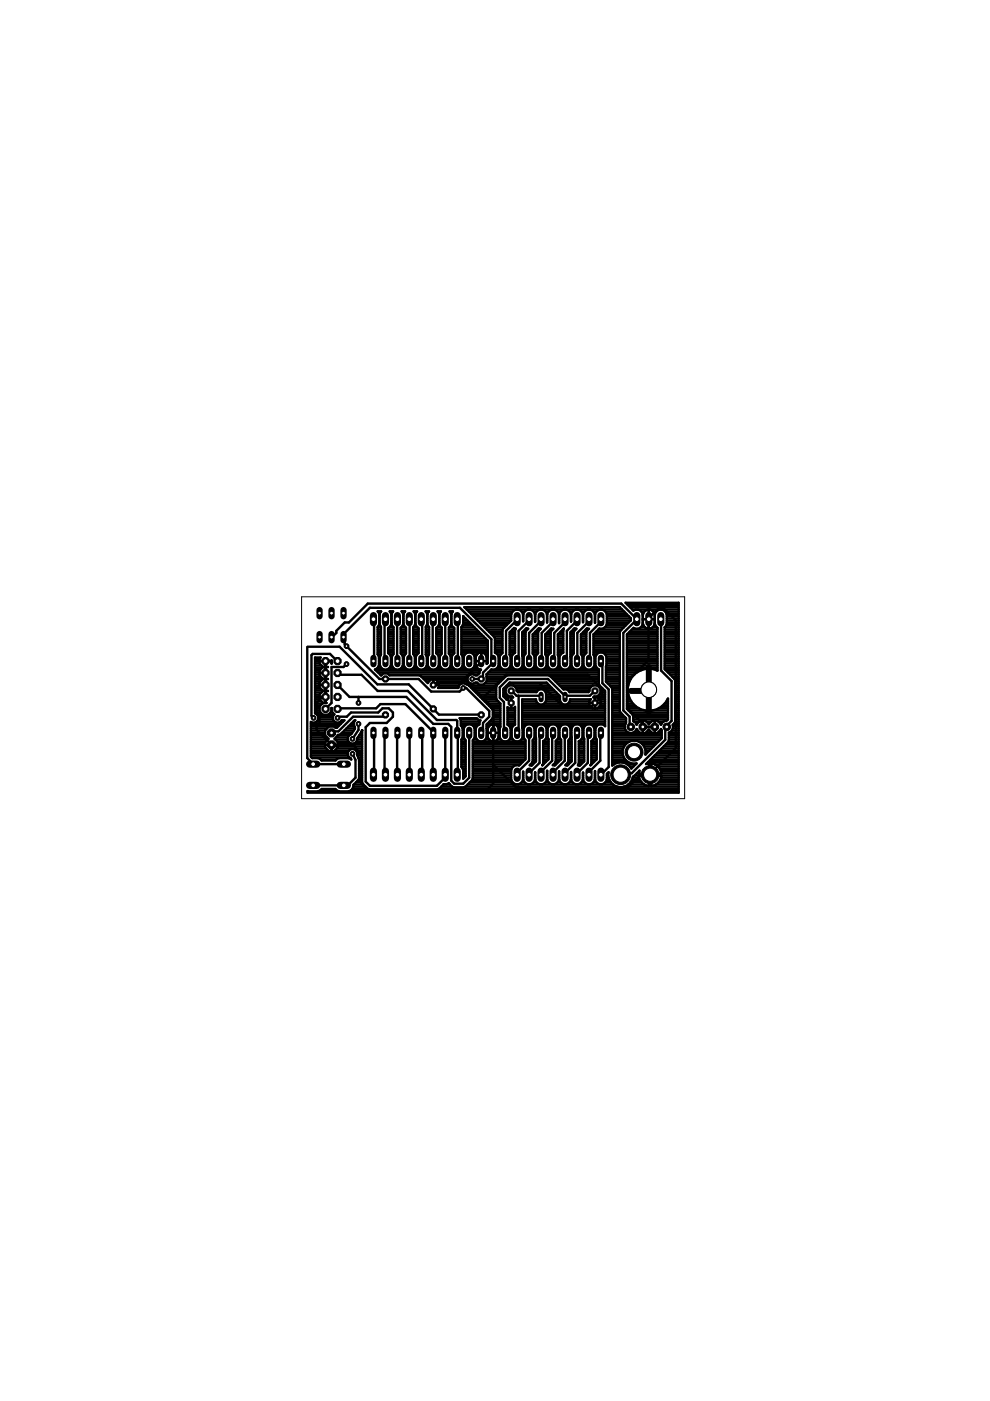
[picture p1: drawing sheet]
<svg xmlns="http://www.w3.org/2000/svg" width="210mm" height="297mm" viewBox="0 0 210 297" stroke-linecap="round" stroke-linejoin="round" font-family="sans-serif">
<g fill="none" stroke="#000" stroke-width=".51">
<path d="M65.2 137.2v23.5l1.2 1.3h6.5M65.2 137.1h6.8l8 8h6.7l6.4 6.4 8.9 .1M66.8 139.7h1M70.3 135.1l1-.9v-.4l1.8-1.8h.9l4-4h53.7l3.3 3.3-2.8 2.9v16.4l1.3 1.4v1.7l.3 .4M72.8 135.1h.3M79.2 131.3l.1 .2v8.5l-.1 .2M80.1 138.7l.2 .6v1.8l-.1 .4-.7 .4 1.3 1.3 .4-.4h1l.4 .4h6.3l1.8 1.6 .7-.7h1l.6 .6v1l-.1 .2h4.2a1.13 1.13 0 0 1 1.9-.8l.3 .1 4.9 4.9M80.1 129.6h.7l-.3 .7zM80.1 138.7h.7M80.1 138.3h.7M80.1 137.8h.7M80.1 137.3h.7"/>
<path d="M80.1 136.8h.7M80.1 136.4h.7M80.1 135.9h.7M80.1 135.4h.7M80.1 134.9h.7M80.1 134.5h.7M80.1 134h.7M80.1 133.5h.7M80.1 133h.7M80.2 129.7h.6M80.3 139.2h.3M80.3 139.7h.2"/>
<path d="M80.3 132.5h.3M80.4 130.2h.1M80.5 132.3l-.4 .6v5.8M80.5 130.3v2M80.5 132.3l.3 .6v5.9l-.3 .5v1.8a1.2 1.2 0 0 0 1.2 .9 1.2 1.2 0 0 0 1.2-.9v-1.8l-.6-.8v-5.3l.5-.4 .2-.5M80.5 132.1h.1M80.5 131.6h.1M80.5 131.1h.1M80.5 130.6h.1M81.7 131.3l-.2 .2v8.5l.2 .2M82.3 138.3h1.1M82.3 137.8h1.1"/>
<path d="M82.3 137.3h1.1M82.3 136.8h1.1M82.3 136.4h1.1M82.3 135.9h1.1M82.3 135.4h1.1M82.3 134.9h1.1M82.3 134.5h1.1M82.3 134h1.1M82.3 133.5h1.1M82.5 133h.9M82.6 138.7h.8M82.6 129.6h.8l-.4 .7z"/>
<path d="M82.7 129.7h.6M82.9 139.2h.2M82.9 139.7h.2M82.9 132.5h.2M83 130.2h.1M83 132.3l.4 .7M83 130.3v2M83 132.1h.1M83 131.6h.1M83 131.1h.1M83 130.6h.1M83.4 133v5.7l-.3 .6v1.8a1.2 1.2 0 0 0 1.2 .9 1.2 1.2 0 0 0 1.1-.9v-1.8l-.4-.8v-5.4"/>
<path d="M84.3 131.3v8.9M85 133.1h.1M85 138.3h1.1M85 137.8h1.1M85 137.3h1.1M85 136.8h1.1M85 136.4h1.1M85 135.9h1.1M85 135.4h1.1M85 134.9h1.1M85 134.5h1.1M85 134h1.1"/>
<path d="M85 133.5h1.1M85.1 133h.9M85.1 138.7h.8M85.2 129.6h.7l-.4 .7zM85.2 129.7h.6M85.4 139.2h.2M85.4 132.5h.2M85.4 139.7h.2M85.5 130.2h.1M85.5 132.3l-.5 .8M85.5 130.3v2M85.5 132.3l.6 .8"/>
<path d="M85.5 132.1h.1M85.5 131.6h.1M85.5 131.1h.1M85.5 130.6h.1M86.1 133.1h.1M86.8 131.3v8.9M87.6 133v5.7l.4 .6v1.8a1.2 1.2 0 0 1-1.2 .9 1.2 1.2 0 0 1-1.2-.9v-1.8l.5-.8v-5.4M87.6 138.3h1.2M87.6 137.8h1.2M87.6 137.3h1.2M87.6 136.8h1.2M87.6 136.4h1.2"/>
<path d="M87.6 135.9h1.2M87.6 135.4h1.2M87.6 134.9h1.2M87.6 134.5h1.2M87.6 134h1.2M87.6 133.5h1.2M87.6 133h.9M87.7 138.7h.8M87.7 129.6h.7l-.3 .7zM87.8 129.7h.5M87.9 139.2h.3M87.9 132.5h.3"/>
<path d="M88 139.7h.2M88 130.2h.1M88.1 132.3l.2 .5 .5 .4v5.3l-.6 .8v1.8a1.2 1.2 0 0 0 1.1 .9 1.2 1.2 0 0 0 1.2-.9v-1.8l-.2-.5v-5.9l.3-.6M88.1 132.3l-.5 .7M88.1 130.3v2M88.1 132.1h.1M88.1 131.6h.1M88.1 131.1h.1M88.1 130.6h.1M89.3 131.3l.2 .2v8.5l-.2 .2M90.2 129.6h.8l-.4 .7zM90.3 138.7h.7"/>
<path d="M90.3 138.3h.7M90.3 137.8h.7M90.3 137.3h.7M90.3 136.8h.7M90.3 136.4h.7M90.3 135.9h.7M90.3 135.4h.7M90.3 134.9h.7M90.3 134.5h.7M90.3 134h.7M90.3 133.5h.7M90.3 133h.7"/>
<path d="M90.3 129.7h.6M90.5 139.2h.2M90.5 132.5h.2M90.5 139.7h.2M90.6 130.2h.1M90.6 130.3v2M90.6 132.3l.4 .6v5.8M90.6 132.1h.1M90.6 131.6h.1M90.6 131.1h.1M90.6 130.6h.1M91.9 131.3l-.2 .2v8.5l.2 .2"/>
<path d="M92.5 138.3h1.1M92.5 137.8h1.1M92.5 137.3h1.1M92.5 136.8h1.1M92.5 136.4h1.1M92.5 135.9h1.1M92.5 135.4h1.1M92.5 134.9h1.1M92.5 134.5h1.1M92.5 134h1.1M92.5 133.5h1.1M92.7 133h.9"/>
<path d="M92.8 138.7h.7M92.8 129.6h.7l-.4 .7zM92.8 129.7h.6M93 139.2h.3M93 132.5h.2M93 139.7h.2M93.1 130.2h.1M93.1 132.3l-.2 .5-.4 .3v5.4l.5 .8v1.8a1.2 1.2 0 0 1-1.1 .9 1.2 1.2 0 0 1-1.2-.9v-1.8l.3-.6M93.1 132.3l.5 .8v5.5l-.4 .7v1.8a1.19 1.19 0 0 0 1.2 .9 1.19 1.19 0 0 0 1.2-.9v-1.8l-.4-.7v-5.5l.5-.8M93.1 130.3v2M93.1 132.1h.1M93.1 131.6h.1"/>
<path d="M93.1 131.1h.1M93.1 130.6h.1M94.4 131.3v8.9M95.2 138.3h1.1M95.2 137.8h1.1M95.2 137.3h1.1M95.2 136.8h1.1M95.2 136.4h1.1M95.2 135.9h1.1M95.2 135.4h1.1M95.2 134.9h1.1M95.2 134.5h1.1"/>
<path d="M95.2 134h1.1M95.2 133.5h1.1M95.2 133h.9M95.3 138.7h.8M95.3 129.6h.7l-.3 .7zM95.4 129.7h.6M95.5 139.2h.3M95.6 139.7h.2M95.6 132.5h.2M95.6 130.2h.1M95.7 130.3v2M95.7 132.3l.2 .5 .4 .3v5.4"/>
<path d="M95.7 132.1h.1M95.7 131.6h.1M95.7 131.1h.1M95.7 130.6h.1M96.3 138.5l-.5 .8v1.8a1.19 1.19 0 0 0 1.1 .9 1.19 1.19 0 0 0 1.2-.9v-1.8l-.3-.6M96.3 138.5h.1M96.9 131.3l.2 .2v8.5l-.2 .2M97.8 138.7h.8M97.8 138.3h5.6M97.8 137.8h5.6M97.8 137.3h5.6M97.8 136.8h5.6"/>
<path d="M97.8 136.4h5.6M97.8 135.9h5.6M97.8 135.4h5.2M97.8 134.9h4.7M97.8 134.5h4.2M97.8 134h3.8M97.8 133.5h3.3M97.8 133h2.8M98.1 139.2h.2M98.1 139.7h.2M98.1 132.5h2M98.2 130.6v1.7l-.4 .6v5.8"/>
<path d="M98.2 130.6l5.2 5.2M98.2 132.1h1.5M98.2 131.6h1M98.2 131.1h.5M98.2 130.6h.1M98.5 138.8a1.19 1.19 0 0 1 1.2-.5 1.19 1.19 0 0 1 .9 1v1.8a1.19 1.19 0 0 1-1.1 .9 1.19 1.19 0 0 1-1.2-.9v-1.8zM99 129.2h32.9M99.4 129.7h9.3M99.9 130.2h8.5M100.4 138.7h.7M100.4 130.6h8M100.6 139.2h.3"/>
<path d="M100.6 139.7h.3M100.9 131.1h7.5M101.1 138.7l-.2 .7v1.7l.2 .5M101.1 138.7a1.18 1.18 0 0 1 1.8 0M101.3 131.6h7.1M101.8 132.1h6.1M102 138.3v1.9M102 139.7h.1M102 139.2h.1M102 138.7h.1M102.3 132.5h5.1M102.8 133h4.1"/>
<path d="M102.9 138.7l.3 .5M102.9 138.7h.5M103.2 139.2h.2M103.2 139.7h.2M103.2 133.5h3.4M103.4 139.2v1.4l-.2 .2v-1.6M103.4 135.8v3.4M103.7 134h2.8M104.2 134.5h2.3M104.7 134.9h1.8M104.9 135.4v3l.7 .4 .1 .5v1.8a1.18 1.18 0 0 1-1.5 .8l-1 1v.6M104.9 135.4l-.1-.3-6.3-6.4h32.9l2.4 2.4v.4l-2.3 2.3-.1 .2v16.8l.3 .5"/>
<path d="M104.9 138.3h1.6M104.9 137.8h1.6M104.9 137.3h1.6M104.9 136.8h1.6M104.9 136.4h1.6M104.9 135.9h1.6M104.9 135.4h1.6M105.5 138.7h.7M105.7 139.2h.3M105.7 139.7h.2M108.1 138.7h.7M108.1 138.3h1.1"/>
<path d="M108.1 137.8h1.1M108.1 137.3h1.1M108.1 136.8h1.1M108.1 136.4h1.1M108.1 135.9h1.1M108.1 135.4h1.1M108.1 134.9h1.1M108.1 134.5h1.1M108.1 134h1.1M108.2 139.2h.3M108.3 139.7h.2M108.4 131.6l-1.8 1.7-.1 .3v4.9l-.4 .3-.2 .5v1.8a1.19 1.19 0 0 0 1.2 .9 1.19 1.19 0 0 0 1.2-.9v-1.8l-.2-.5v-4.7l.9-1 .3 .2-.1 .3v4.8l-.6 .4-.1 .5v1.8a1.19 1.19 0 0 0 1.1 .9 1.19 1.19 0 0 0 1.2-.9l-.1-7 .9-.9 .4 .1-.6 .7v4.6l-.4 .7v1.8a1.19 1.19 0 0 0 1.2 .9 1.19 1.19 0 0 0 1.1-.9v-1.8l-.4-.7v-4.1l1.3-1.3 .5 .1-.6 .7v4.5"/>
<path d="M108.6 133.5h.6M109.4 129.2l-.8 .6-.2 .5v1.3M109.6 131.3l-2.3 2.5v6.2l-.2 .2M109.9 129.2l.8 .6 .2 .5M110.6 129.7h.6M110.7 138.7h.6M110.7 138.3h.7M110.7 137.8h.7M110.7 137.3h.7M110.7 136.8h.7M110.7 136.4h.7M110.7 135.9h.7"/>
<path d="M110.7 135.4h.7M110.7 134.9h.7M110.7 134.5h.7M110.8 139.2h.2M110.8 139.7h.2M110.8 134h.6M110.9 130.2h.1M110.9 130.3v1.4M110.9 131.6h.1M110.9 131.1h.1M110.9 130.6h.1M111.3 133.5h.5"/>
<path d="M111.9 129.2l-.8 .6-.2 .5M112.2 131.3v.2l-2.2 2.3v6.2l-.4 .2M112.4 129.2l.9 .6 .2 .5M112.9 138.3h1.2M112.9 137.8h1.2M112.9 137.3h1.2M112.9 136.8h1.2M112.9 136.4h1.2M112.9 135.9h1.2M112.9 135.4h1.2M112.9 134.9h1.2M113 134.5h1.1"/>
<path d="M113.1 138.7h.7M113.2 129.7h.5M113.3 139.2h.3M113.3 139.7h.3M113.4 130.2h.1M113.5 130.3v1.6M113.5 131.6h.1M113.5 131.1h.1M113.5 130.6h.1M113.5 134h.6M114 133.5h.5M114.1 138.5l-.5 .8v1.8a1.19 1.19 0 0 0 1.1 .9 1.19 1.19 0 0 0 1.2-.9v-1.8l-.3-.6"/>
<path d="M114.1 138.5h.1M114.5 129.2l-.9 .6-.1 .5M114.7 131.3l.2 .2-2.7 2.7v6M115 129.2l.8 .6 .2 .5M115.6 138.7h.8M115.6 138.3h1.2M115.6 137.8h1.2M115.6 137.3h1.2M115.6 136.8h1.2M115.6 136.4h1.2M115.6 135.9h1.2M115.6 135.4h1.2"/>
<path d="M115.6 134.9h1.2M115.7 134.5h1.1M115.7 129.7h.6M115.9 139.2h.2M115.9 139.7h.2M116 130.2h.1M116 130.3v1.7M116 131.6h.1M116 131.1h.1M116 130.6h.1M116.1 134h.7M116.6 133.5h.5"/>
<path d="M117 129.2l-.8 .6-.2 .5M117.3 131.3l.2 .2-2.6 2.7v5.8l-.2 .2M117.5 129.2l.8 .6 .2 .5M118.2 129.7h.6M118.3 138.7h.6M118.3 138.3h1.1M118.3 137.8h1.1M118.3 137.3h1.1M118.3 136.8h1.1M118.3 136.4h1.1M118.3 135.9h1.1M118.3 135.4h1.1"/>
<path d="M118.3 134.9h1.1M118.3 134.5h1.1M118.4 139.2h.3M118.4 139.7h.2M118.5 130.2h.1M118.5 130.3l.1 1.8M118.5 132.1h.1M118.5 131.6h.1M118.5 131.1h.1M118.5 130.6h.1M118.8 134h.6M119.3 133.5h.2"/>
<path d="M119.5 133.3l-1.2 1.2 .1 6.6a1.19 1.19 0 0 1-1.1 .9 1.19 1.19 0 0 1-1.2-.9v-1.8l.2-.5 .5-.3v-4.5l.5-.7-.4-.1-1.3 1.3v4.2M119.5 133.3h.1M119.5 133.3l-.1 5.1-.6 .4-.2 .5v1.8a1.2 1.2 0 0 0 1.2 .9 1.2 1.2 0 0 0 1.2-.9l-.1-1.9M119.5 129.2l-.8 .6-.2 .5M119.8 131.3l.4 .2-2.7 2.7v5.8l-.2 .2M120.1 129.2l.8 .6 .2 .5M120.8 129.7h.6M120.9 139.2h.3M120.9 138.7h.6M120.9 138.3h.7M120.9 137.8h.7M120.9 137.3h.7"/>
<path d="M120.9 136.8h.7M120.9 136.4h.7M120.9 135.9h.7M120.9 135.4h.7M120.9 134.9h.7M120.9 134.5h.7M121 139.7h.2M121 134h.7M121 130.2h.1M121.1 130.3v1.5M121.1 131.6h.1M121.1 131.1h.1"/>
<path d="M121.1 130.6h.1M121.5 133.5h.5M122.1 129.2l-.8 .6-.2 .5M122.3 131.3l.1 .2-2.2 2.3v6.2l-.4 .2M122.6 129.2l.5 .2 .5 .9M123.2 138.3h1.1M123.2 137.8h1.1M123.2 137.3h1.1M123.2 136.8h1.1M123.2 136.4h1.1M123.2 135.9h1.1M123.2 135.4h1.1"/>
<path d="M123.2 134.9h1.1M123.2 138.7h.8M123.2 134.5h1.1M123.3 129.7h.6M123.5 139.2h.2M123.5 139.7h.2M123.6 130.2h.1M123.6 130.3v1.6M123.6 131.9h.1M123.6 131.6h.1M123.6 131.1h.1M123.6 130.6h.1"/>
<path d="M123.7 134h.6M124.2 133.5h.5M124.6 129.2l-.8 .6-.2 .5M124.9 131.3l.2 .2-2.7 2.7-.1 6M125.1 129.2l.5 .2 .6 .9M125.8 138.7h.7M125.8 138.3h5.6M125.8 137.8h5.6M125.8 137.3h5.6M125.8 136.8h5.6M125.8 136.4h5.6M125.8 135.9h5.6"/>
<path d="M125.8 135.4h5.6M125.8 134.9h5.6M125.8 129.7h.6M125.9 134.5h5.5M126 139.2h.3M126 139.7h.2M126.1 130.2h.1M126.2 130.3v1.7M126.2 132v.1M126.2 131.6h.1M126.2 131.1h.1M126.2 130.6h.1"/>
<path d="M126.4 134h5M126.8 133.5h5M127.2 129.2l-.9 .6-.1 .5M127.4 131.3l.3 .2-2.6 2.7v5.8l-.2 .2M127.7 129.2l.4 .2 .6 .9v2a1.26 1.26 0 0 1-1.6 1l-1.3 1.2v4.3l.2 .5v1.8a1.2 1.2 0 0 1-1.1 .9 1.2 1.2 0 0 1-1.2-.9v-1.8l.2-.5 .4-.3v-4.5l.6-.7-.5-.1-1.2 1.3v4.2l.3 .6v1.8a1.2 1.2 0 0 1-1.2 .9 1.2 1.2 0 0 1-1.1-.9v-1.8l.4-.8v-4.5l.6-.7-.4-.1-.9 .9v5.1M128.2 133h4.1M128.3 138.7h3.1M128.4 129.7h4M128.6 139.2h2.8M128.6 132.5h4.1M128.6 139.7h2.8M128.7 130.2h4.1"/>
<path d="M128.7 132.1h4.5M128.7 131.6h5M128.7 131.1h5.1M128.7 130.6h4.6M132.9 139.7h6.5M132.9 139.2h6.5M132.9 138.7h6.5M132.9 138.3h6.5M132.9 137.8h6.5M132.9 137.3h6.5M132.9 136.8h6.5M132.9 136.4h6.5"/>
<path d="M132.9 135.9h6.5M132.9 135.4h6.5M132.9 134.9h6.5M133 134.5h6.4M133.1 128.3h10.8M133.5 134h5.9M133.6 128.7h10.3M133.9 133.5h5.5M134 129.2h9.9M134.8 129.2l-.5 .3-1.7-1.7h11.3v40.3h-78.7v-.4l2.2 .1 .8-.5h2.9l.8 .5h2a1.25 1.25 0 0 0 1-1.4l1.2-1.3v-4.2l-.1-.3M135.3 129.2l.4 .2 .6 .9v2a1.28 1.28 0 0 1-2 .8l-1.4 1.4v15.8l1.3 1.2 .1 1.4 .2 .1M135.8 133h1"/>
<path d="M136 129.7h.6M136.2 132.5h.2M136.2 130.2h.1M136.3 131.3h2.5M136.3 132.1l.4 .9M136.3 132.1h.1M136.3 131.6h.1M136.3 131.1h.1M136.3 130.6h.1M136.6 129.7l-.3 .7M137.5 129.2l-.9 .5M137.6 129.2v4.1"/>
<path d="M137.6 133h.1M137.6 132.5h.1M137.6 132.1h.1M137.6 131.6h.1M137.6 131.1h.1M137.6 130.6h.1M137.6 130.2h.1M137.6 129.7h.1M137.7 129.2l.8 .5M138.4 133h.9M138.5 129.7l.3 .5M138.5 129.7h.6"/>
<path d="M138.7 132.5h.2M138.8 130.2h.1M138.8 130.2v.2M138.8 130.3v2l.6 .8M138.8 132.1a1.29 1.29 0 0 1-2.1 .9M138.8 132.1h.1M138.8 131.6h.1M138.8 131.1h.1M138.8 130.6h.1M139.4 133.1h.1M139.4 133.1v9.1a4.5 4.5 0 0 0-6.3 4.6M139.8 129.2l-.4 .2-.6 .9"/>
<path d="M140.1 131.3l.1 10.9 2.2 2.2v8.4l-.9 .9-.1 .4-.3 .1v2.6l-7.2 7.1h-2.2l-.1 .4M140.4 129.2l.4 .2 .6 .9v2l-.5 .7M140.9 133v8.9l2.1 2.1 .2 .3v8.7l-.6 .7a1.25 1.25 0 0 1-.8 1.6M140.9 139.7h3M140.9 139.2h3M140.9 138.7h3M140.9 138.3h3M140.9 137.8h3M140.9 137.3h3M140.9 136.8h3M140.9 136.4h3M140.9 135.9h3"/>
<path d="M140.9 135.4h3M140.9 134.9h3M140.9 134.5h3M140.9 134h3M140.9 133.5h3M140.9 133h3M141.1 129.7h2.8M141.3 132.5h2.6M141.3 130.2h2.6M141.4 132.1h2.5M141.4 131.6h2.5M141.4 131.1h2.5"/>
<path d="M141.4 130.6h2.5M65.9 153.5h6.4M65.9 155.9h3M65.9 155.4h3M65.9 159.7h7.8M65.9 159.2h3.8M65.9 158.7h3.3M65.9 158.2h3M65.9 157.8h3M65.9 157.3h3.1M65.9 156.8h3.6M65.9 156.3h3.4"/>
<path d="M65.9 154.9h3M65.9 154.4h3.4M65.9 153.9h5.9M66.8 150.2h1M66.8 147.8h2.2M66.8 144h2.7M66.8 140.2h3.5M66.8 145.9h1.1M66.8 148.3h1M66.8 151.1h1.2M66.8 150.6h1M66.8 149.7h1.1"/>
<path d="M66.8 149.2h1.5M66.8 148.7h1.4M66.8 147.3h1M66.8 146.8h1.4M66.8 146.3h1.5M66.8 145.4h1M66.8 144.9h1M66.8 144.4h1.2M66.8 143.5h1.2M66.8 143h1M66.8 142.5h1M66.8 142.1h1.1"/>
<path d="M66.8 141.6h1.5M66.8 141.1h1.4M66.8 140.6h1M67.1 153h3.8M67.3 151.6h3.5M67.4 152.5h3.2M67.5 152.1h3M67.8 142.7h1.2M67.8 145.2h1.2M68.4 147.8l-1.3 1.2v1.9l.7 .7v1.9l-.7 .6v.6l3.2 3.2M68.5 146.5h1M68.5 141.4l-.7-.7v-1.1l.2-.2h-1.2v11.9a1.02 1.02 0 0 1 .6 1.4 1.02 1.02 0 0 1-1.5 .4v7.3l.3 .3h1.2l.8 .5h2.9l.8-.5h2l.6 .3-.1-.2a1.02 1.02 0 0 1-.6-1.3 1.02 1.02 0 0 1 1.2-.7 1.02 1.02 0 0 1 .7 1.3l.3 .5"/>
<path d="M68.5 141.4l-.7 .8v1l.7 .8-.7 .7v1.1l.7 .7M68.5 146.5l-.7 .7v1.1l.7 .7M68.5 149l-.7 .8v1l.7 .8M68.5 141.4h1M68.5 149h.7M68.9 157.9h2.7M69 140.2v8.8M69 145.9h.1M69 148.3h.1M69 148.7h.1M69 147.3h.1M69 146.8h.1"/>
<path d="M69 146.3h.1M69 145.4h.1M69 144.9h.1M69 144.4h.1M69 143.5h.1M69 143h.1M69 142.5h.1M69 142.1h.1M69 141.6h.1M69 141.1h.1M69 140.6h.1M69.2 149v.1"/>
<path d="M69.5 141.4h.1M69.5 144h.1M69.5 146.5h.1M70 151.1h.6M70.3 150.2h.1M70.3 150.8l.6 .6a1.02 1.02 0 0 0 0 1.6 1.02 1.02 0 0 0 1.6-.3h.5l-1.6 1.6h-.3l-.3-.3h-1.1l-.8 .8v1.1l.8 .8-.8 .7v1.1l.8 .8h1.1l.8-.8v-1.1l-.7-.7 .7-.9 2.5 .1M70.3 150.8l-.7 .8M70.3 157.9v1.4M70.3 159.2h.1M70.3 158.7h.1M70.3 158.2h.1M70.3 150.6h.1"/>
<path d="M70.3 140.6h.1M70.3 150.1v.7M70.3 140v.7M70.9 159.2h3M71.1 156.8h2.6M71.2 156.3h2.6M71.4 158.7h5.4M71.6 145.2l2.5 2.6h12l5.8 5.7h3.1l.7 .6v11.4l.6 .7h1.9l1.3-1.3v-9.5M71.6 142.7l.2 .4h4.8l3.5 3.4h6.4l6.1 6.2h4.2l.1 .1v2.6l.2 .1v8.4l-.2 .4M71.6 152.2l.2-.2h1.7l.9-.9h5.8l.9-.9h1.3l.9 .9v.9l-1.3 1.3h-3.6l-.9 .9v11.5l.9 .9h14.2l1.8-1.8v-9.4M71.6 150.3l.2-.1h8l.8-.9h5.4l5.7 5.8 .2 .3-.2 .1v8.4l.2 .4M71.6 140.2l-1.6-1.6h-3.7l-.3 .3v12.9l.5 .4"/>
<path d="M71.6 157.3h2.3M71.6 158.2h5.2M71.6 157.8h5.2M72.2 153h.5M72.5 155.4h2.2M73 154.9h2M73.5 140.8l-.7 .6h-2.5v7.6l-1.3 1.3M73.5 154.4h1.7M73.9 153.9h1.2M74.4 153.5h.6M74.7 159.8l.7 1.3v3.8l-1.7 1.6h-7.3M74.9 153h.2"/>
<path d="M75.5 159.2h1.3M75.5 157.3h1.3M75.8 159.7h1M75.8 156.8h1M75.9 156.3h.9M76 147.8v1.2M76 153.5v1.2l-1.3 2M76.2 155.9h.6M76.5 155.4h.3M76.7 155l-.9 1.5a1.02 1.02 0 0 1-.9 1.2 1.02 1.02 0 0 1-1.2-.8 1.02 1.02 0 0 1 .8-1.2l.7-1.2v-.4a.95 .95 0 0 1 .1-1.4l-3.4 3.1M76.8 154.8v11.1l1.2 1.4 14.8 .1 .3-.1 1-1h.6l.4-.2 .8 .7M76.8 154.9l-.1 .1"/>
<path d="M79.2 155.4l.1 .1v8.4l-.1 .4M79.6 142.1h22.3M80.1 141.6h.7M80.1 142.5h21.5M80.3 141.1h.3M80.3 140.2h.2M80.3 140.6h.2M80.6 143h.4M81.7 155.4l-.2 .1v8.4l.2 .4M81.7 151.6l-.2 .4h-6.6l-3.1 3.1h-1.4l-.1 .3M82.4 143h17.4M82.6 141.6h.8"/>
<path d="M82.9 141.1h.2M82.9 140.2h.2M82.9 140.6h.2M84.3 155.4v8.9M85.1 141.6h.8M85.4 141.1h.2M85.4 140.2h.2M85.4 140.6h.2M86.8 155.4v8.9M87.7 141.6h.8M87.9 141.1h.3M88 140.2h.2"/>
<path d="M88 140.6h.2M89.3 155.4l.2 .1v8.4l-.2 .4M89.4 143.5h9.8M89.8 144h9.3M90.2 141.6h.8M90.3 144.4h.7M90.5 141.1h.2M90.5 140.2h.2M90.5 140.6h.2M91.9 145.2h1.1M91.9 144.1v1.1M91.9 144.9h.1"/>
<path d="M91.9 144.4h.1M92.7 144.4h6.5M92.8 141.6h.7M93 141.1h.3M93 140.2h.2M93 145.4h4.3M93 144.9h4.9M93 140.6h.2M95.3 141.6h.8M95.5 141.1h.3M95.6 140.2h.2M95.6 140.6h.2"/>
<path d="M97.6 152.5h3.7M97.7 153.5h3.9M97.7 153h4M97.8 156.8v5.8l.4 .7v1.8l.5-.5v-7.7l-.4-.6v-1.8a1.19 1.19 0 0 1 1.2-1 1.19 1.19 0 0 1 1.1 1v1.8l-.4 .6v8.2l-1.5 1.7M97.8 159.7h.9M97.8 159.2h.9M97.8 158.7h.9M97.8 158.2h.9M97.8 157.8h.9M97.8 157.3h.9M97.8 156.8h.8M97.8 153.9h.8"/>
<path d="M97.8 141.6h.8M98.1 156.3h.2M98.1 154.4h.2M98.1 141.1h.2M98.1 140.2h.2M98.1 155.9h.2M98.1 155.4h.2M98.1 154.9h.2M98.1 140.6h.2M98.4 144l-.9 .8h-5.3l-.3 .4M98.4 144l6.2 6.2v5.2M98.6 144.9h1.2"/>
<path d="M99.5 145.4h5.8M99.9 145.9h5.3M100.1 144h2.3v-1.4l2.2-2.2v-.2l-.4-.2v-4.5l-6.7-6.6h-19.1l-5.3 5.3v2.4l7.4 7.4h8.3l2.6 2.6h6.1l.7-.7h.6l4.9 4.8v1.3l-1.3 1.3v1.8l-.4 .3M100.2 159.7h11.2M100.2 159.2h11.2M100.2 158.7h11.2M100.2 158.2h11.2M100.2 157.8h11.2M100.2 157.3h11.2M100.4 156.8h.7M100.4 153.9h.7M100.4 141.6h.7"/>
<path d="M100.4 146.3h4.8M100.5 144.9h.8M100.5 143h.8M100.6 156.3h.3M100.6 154.4h.3M100.6 141.1h.3M100.6 140.2h2.8M100.6 155.9h.3M100.6 155.4h.3M100.6 154.9h.3M100.6 140.6h.3M100.9 146.8h4.3"/>
<path d="M101.1 141.6l.9 .4-.4 .5v.3l-.5 .4h-.3a1.03 1.03 0 0 0-1.4 0 1.03 1.03 0 0 0 0 1.5 1.03 1.03 0 0 0 1.4 0h.3l.4 .4h1l.7-.7M101.4 147.3h3.8M101.8 147.8h3.4M102 140.2v.2l-3.6 3.6M102.3 148.3h3M102.4 148l4.9-4.9h17.3l3.1 3.1v1.3l-2.2 2.2h-6.2l-4.9-4.9h-6.2l-1.4 1.4v1.3l1.6 1.5M102.7 144.9h3M102.8 148.7h2.8M102.9 156.8h.8M103.2 154.4v1.9a1.19 1.19 0 0 1-1.2 .9 1.19 1.19 0 0 1-1.1-.9v-1.8l.1-.4 .6-.5v-.5l.3-.4h-.4l-.4-.4h-3.6l.2 .4v1.1l.4 .7v1.8l-.3 .5M103.2 156.3h.2M103.2 154.4h.2"/>
<path d="M103.2 153.9h.5M103.2 143h23.8M103.2 144h3.5M103.2 155.9h.2M103.2 143.5v.9M103.2 155.4h2.7M103.2 154.9h.2M103.2 144.4h3M103.2 143.5h3.9M103.2 140.6h.1M103.3 149.2h2.8M103.3 153.5h2.8"/>
<path d="M103.6 142.5h23.4M103.7 156.8a1.18 1.18 0 0 0 1.8 0M103.7 149.7h2.4M103.8 153h2.3M104.1 142.1h22.9M104.2 150.1l.3 .5v1.5l-1.3 1.5v.8M104.2 150.1h.1M104.2 150.2h1.9M104.2 152.5h1.9M104.5 151.6h1.6M104.5 152.1h1.6M104.5 151.1h1.6"/>
<path d="M104.5 150.6h1.6M104.6 153.6v12.6l-1.4 1.3h-25.2l-1.4-1.3v-5.9l-1.4-2.1h-4.8l-.1-.3M104.6 155.9h.1M104.6 156.8h.1M104.6 156.3h.1M104.6 154.9h.1M104.6 154.4h.1M104.6 153.9h.1M105.3 145.3l2.3-2.1h8.7l3.2 3a1 1 0 0 1 1.3 .5h4l.2-.2v-.5l.7-.7h.9l.7 .7v1l-.7 .7h-.6l-.2 .2h.8l.7 .6v1l-.7 .7h-.9l-.7-.7v-1l.3-.2h-4.4a1.08 1.08 0 0 1-1 1.1 1.08 1.08 0 0 1-1.2-.9v-.9l-2.8-2.9h-7.8l-1.4 1.3v1.6l.7 .7 .5-.4h.9l-.2-.2h-.7l-.7-.7v-1l.7-.7h1l.6 .7v.5l.3 .2h3.9a1.07 1.07 0 0 1 1.2-.6 1.07 1.07 0 0 1 .9 .9v1.5a1.08 1.08 0 0 1-1.2 .9 1.08 1.08 0 0 1-1-1.1h-2.9l.1 8a1.19 1.19 0 0 1-1.2 .9 1.19 1.19 0 0 1-1.1-.9v-1.8l.1-.4 .6-.5v-3.7l-.3 .3h-1l-.3-.3v3.8l.5 .4 .2 .4v1.8a1.19 1.19 0 0 1-1.2 .9 1.19 1.19 0 0 1-1.2-.9l.2-7.1-.8-.8-.1-.3zM105.5 156.8h.7M105.5 153.9h.6M105.5 141.6h.7"/>
<path d="M105.7 156.3v-1.7a1.17 1.17 0 0 0-1.1-1 1.17 1.17 0 0 0-1.2 1v1.7l.3 .5M105.7 156.3l-.2 .5M105.7 156.3h.3M105.7 154.4h.3M105.7 141.1h.3M105.7 140.2h.2M105.7 155.9h.2M105.7 154.9h.2M105.7 140.6h.2M106.7 147.3h.8M106.7 146.8h.5M106.7 146.3h.5"/>
<path d="M106.8 147.8h1.9M106.9 145.9h.5M107.3 148.3h.2M107.4 145.4h.4M107.6 150.2h.2M107.6 153.5h1.6M107.6 151.6h1.6M107.6 153h1.6M107.6 152.5h1.6M107.6 152.1h1.6M107.6 151.1h1.6M107.6 150.6h1.6"/>
<path d="M107.9 144.9h8.2M108 156.8h.8M108 153.9h.8M108 141.6h.8M108.2 156.3h.3M108.2 154.4h.3M108.2 141.1h.3M108.3 140.2h.2M108.3 155.9h.2M108.3 155.4h.2M108.3 154.9h.2M108.3 140.6h.2"/>
<path d="M108.4 150.2h.1M108.4 146.5l1.1 1h4.9l.3 .3M108.4 149h.1M108.4 147.9v2.3M108.4 148.3h.1M108.4 149.7h.1M108.4 149.2h.1M108.4 148.7h.1M108.9 150.2h.3M108.9 145.4h7.6M109.4 145.9h7.6M109.5 146.3h4.6"/>
<path d="M110 147.5v7.6l-.4 .3M110.5 156.8h.8M110.5 141.6h.8M110.7 150.2h14.9M110.7 153.5h17.6M110.7 151.6h17.6M110.7 153.9h.6M110.7 153h17.6M110.7 152.5h17.6M110.7 152.1h17.6M110.7 151.1h17.6M110.7 150.6h17.6"/>
<path d="M110.7 149.7h14.4M110.7 149.2h3.4M110.7 148.7h3M110.8 156.3h.2M110.8 154.4h.2M110.8 141.1h.2M110.8 140.2h.2M110.8 155.9h.2M110.8 155.4h.2M110.8 154.9h.2M110.8 140.6h.2M112.2 155.4v5.9l-2.7 2.6 .1 .4"/>
<path d="M112.9 159.7h.7M112.9 159.2h.7M112.9 158.7h.7M112.9 158.2h.7M112.9 157.8h.7M112.9 157.3h.7M113.1 156.8h.5M113.1 153.9h.7M113.1 141.6h.7M113.3 156.3h.3M113.3 154.4h.3M113.3 141.1h.3"/>
<path d="M113.3 140.2h.3M113.3 155.9h.3M113.3 155.4h.3M113.3 154.9h.3M113.3 140.6h.3M114.7 155.4l-.3 .1v6.2l-2.2 2.2v.4M115.2 159.7h1.1M115.2 159.2h1.1M115.2 158.7h1.1M115.2 158.2h1.1M115.2 157.8h1.1M115.2 157.3h1.1"/>
<path d="M115.4 149.2h3.8M115.4 146.3h2.1M115.6 156.8h.7M115.6 141.6h.8M115.6 153.9h.8M115.7 148.7h3.1M115.7 146.8h2.3M115.8 147.8h2.9M115.8 148.3h2.9M115.8 147.3h2.6M115.9 156.3h.2M115.9 154.4h.2"/>
<path d="M115.9 141.1h.2M115.9 140.2h.2M115.9 155.9h.2M115.9 155.4h.2M115.9 154.9h.2M115.9 140.6h.2M116.8 143.5h10.2M117.3 155.4l-.2 .1v5.8l-2.7 2.6 .3 .4M117.3 144h9.7M117.7 144.4h9.3M117.8 159.7h1.2M117.8 159.2h1.2"/>
<path d="M117.8 158.7h1.2M117.8 158.2h1.2M117.8 157.8h1.2M117.8 157.3h1.2M118.1 156.8h.8M118.1 141.6h.8M118.2 153.9h.7M118.2 144.9h8.8M118.4 156.3h.3M118.4 154.4h.3M118.4 141.1h.3M118.4 140.2h.2"/>
<path d="M118.4 155.9h.2M118.4 155.4h.2M118.4 154.9h.2M118.4 140.6h.2M118.7 145.4h6.9M119.2 145.9h5.9M119.8 155.4l-.1 5.9-2.6 2.6 .2 .4M120.4 149.2h4.6M120.4 146.3h4.6M120.5 159.7h.7M120.5 159.2h.7M120.5 158.7h.7"/>
<path d="M120.5 158.2h.7M120.5 157.8h.7M120.5 157.3h.7M120.7 156.8h.5M120.7 153.9h.8M120.7 141.6h.8M120.8 148.7h4.2M120.9 156.3h.3M120.9 154.4h.3M120.9 141.1h.3M121 140.2h.2M121 155.9h.2"/>
<path d="M121 155.4h.2M121 154.9h.2M121 140.6h.2M121.2 156.3v5.1l-.9 .9-.4-.1 .6-.8v-4.4l.5-.7v-1.8a1.2 1.2 0 0 0-1.2-1 1.2 1.2 0 0 0-1.2 1v1.8l.4 .6v4.1l-1.4 1.3-.4-.1 .6-.8v-4.3l.6-.8v-1.8a1.19 1.19 0 0 0-1.1-1 1.19 1.19 0 0 0-1.2 1v1.8l.2 .4v4.3l-1.3 1.2 .2-.3v-4.8l.5-.4 .2-.4v-1.8a1.19 1.19 0 0 0-1.2-1 1.19 1.19 0 0 0-1.1 1v6.9l-.9 .9-.4-.1 .6-.8v-4.5l.4-.6v-1.8a1.19 1.19 0 0 0-1.1-1 1.19 1.19 0 0 0-1.2 1v1.8l.4 .6v4.1l-1.3 1.3a1.26 1.26 0 0 0-1.7 1v2a1.3 1.3 0 0 0 1.2 1 1.3 1.3 0 0 0 1.3-1M121.2 156.3v-1.8a1.2 1.2 0 0 1 1.1-1 1.2 1.2 0 0 1 1.2 1v1.8l-.2 .4-.6 .4v4.8l-.2 .3 .4 .2 1-1v-4.8l-.2-.3v-1.8a1.2 1.2 0 0 1 1.2-1 1.2 1.2 0 0 1 1.1 1v1.8l-.1 .4-.5 .4v4.8l-.2 .3M122.3 155.4l-.3 .1v6.2l-2.3 2.2 .1 .4M122.7 159.7h1.2M122.7 159.2h1.2M122.7 158.7h1.2M122.7 158.2h1.2M122.7 157.8h1.2M122.7 157.3h1.2"/>
<path d="M123.2 156.8h.7M123.2 153.9h.8M123.2 141.6h.8M123.5 156.3h.2M123.5 154.4h.2M123.5 141.1h.2M123.5 140.2h.2M123.5 155.9h.2M123.5 155.4h.2M123.5 154.9h.2M123.5 140.6h.2M124.9 155.4l-.3 .1v6.2l-2.2 2.2-.1 .4"/>
<path d="M125 149h2.3M125.4 159.7h1.1M125.4 159.2h1.1M125.4 158.7h1.1M125.4 158.2h1.1M125.4 157.8h1.1M125.4 157.3h1.1M125.8 156.8h.7M125.8 153.9h.7M125.8 141.6h.7M125.9 147.8h2.4M126 156.3h.3"/>
<path d="M126 154.4h.3M126 141.1h.3M126 140.2h.2M126 155.9h.2M126 155.4h.2M126 154.9h.2M126 140.6h.2M126.2 150.2h.1M126.2 146.5l-1.1 1h-4.9l-.4 .3-.1-.3-3.5-3.5h-8.5l-1.7 1.7v2.3l.8 .8v6.3l.3 .3M126.2 147.9v2.3M126.2 148.3h.1M126.2 149.7h.1"/>
<path d="M126.2 149.2h.1M126.2 148.7h.1M126.5 156.8v4.2l-1.3 1.3M126.7 150.2h1.6M126.7 145.4h.5M127 148.3h1.3M127 147.3h1.3M127.1 149.7h1.2M127.2 145.9h.5M127.3 149.2h1M127.3 148.7h1M127.3 146.8h1"/>
<path d="M127.3 146.3h.8M127.4 155.4l-.1 .1v5.8l-2.7 2.6 .3 .4M127.4 140.2l.3 .2v4.4l1.4 1.4v16.4l-1.7 1.7M128.3 153.9h.1M128.5 144h2.9M128.5 144.4h2.9M128.5 143.5h2.9M128.5 143h2.9M128.5 142.5h2.9M128.5 142.1h2.9M128.5 141.6h2.9M128.5 141.1h2.9"/>
<path d="M128.6 140.2h2.8M128.6 140.6h2.8M128.9 144.9h2.5M129.3 145.4h2.1M129.8 145.9h1.6M129.8 150.2h1.6M129.8 153.5h2.8M129.8 147.8h1.6M129.8 151.6h2.3M129.8 155.9h10.5M129.8 148.3h1.6M129.8 155.4h3.6"/>
<path d="M129.8 159.7h2.2M129.8 159.2h2.2M129.8 158.7h2.3M129.8 158.2h2.5M129.8 157.8h2.9M129.8 157.3h3.6M129.8 156.8h10.2M129.8 156.3h10.5M129.8 154.9h2.9M129.8 154.4h2.7M129.8 153.9h2.7M129.8 153h2.9"/>
<path d="M129.8 152.5h2.9M129.8 152.1h2.7M129.8 151.1h1.8M129.8 150.6h1.6M129.8 149.7h1.6M129.8 149.2h1.6M129.8 148.7h1.6M129.8 147.3h1.6M129.8 146.8h1.6M129.8 146.3h1.6M131.7 151.3l1 1v1a1.31 1.31 0 0 0 .4 2 1.31 1.31 0 0 0 1.9-.7l.8 .8h1l.8-.7 .7 .7h1.1l.7-.8 .2 .3M131.7 151.3h.1"/>
<path d="M132.9 150.2h2.5M132.9 147.8h.5M132.9 144h.9M132.9 140.2h6.5M132.9 145.9h.2M132.9 148.3h.7M132.9 149.7h1.8M132.9 149.2h1.3M132.9 148.7h1M132.9 147.3h.3M132.9 146.8h.2M132.9 146.3h.2"/>
<path d="M132.9 145.4h.3M132.9 144.9h.4M132.9 144.4h.6M132.9 143.5h1.1M132.9 143h1.6M132.9 142.5h2.2M132.9 142.1h3.1M132.9 141.6h6.5M132.9 141.1h6.5M132.9 140.6h6.5M133.1 146.8a4.5 4.5 0 0 0 3.8 3.9 4.5 4.5 0 0 0 4.7-2.6v4.4M133.2 150.6h3.6"/>
<path d="M133.7 151.1h7.9M134.1 155.4h1.6M134.2 151.6h7.4M134.3 152.5h7.3M134.3 152.1h7.3M134.5 153l.5 .7 .8-.9h1l.8 .7 .7-.7h1.1l.7 .9 .5-.7M134.5 153h1.1M134.8 154.9h.4M134.9 153.5h.2M135.5 157.3h4M136.1 157.8h3M136.3 154.1l.3-.4-3.5-3.5v-5.8l4.4-4.4 .1-8.7 .3-.2v-.5l1.8-1.7h.9l2.7 2.6v27.1l-5.4 5.3-.1 .4-.3 .1h-1.8l-2.6 2.6h-23.6l-4.9-4.9"/>
<path d="M136.3 153.5h.1M136.3 154.1l2.5 .1M136.3 152.8v2.6M136.3 154.1h2.6M136.3 155.4h.1M136.3 154.9h.1M136.3 154.4h.1M136.3 153.9h.1M136.3 153h.1M136.5 158.2h2.1M136.7 158.7h1.4M136.9 159.7h.3"/>
<path d="M136.9 159.2h.7M136.9 155.4h1.4M137 153h1.1M137.4 154.9h.4M137.5 153.5h.1M138.4 150.6h3.2M138.8 153.5h.1M138.8 152.8v2.6M138.8 155.4h.1M138.8 154.9h.1M138.8 154.4h.1M138.8 153.9h.1"/>
<path d="M138.8 153h.1M139.1 142.1h.3M139.3 159.7h4.6M139.4 155.4h.9M139.6 153h1M139.7 150.2h1.9M139.8 159.2h4.1M139.9 154.9h.4M140.1 153.5h.1M140.3 158.7h3.6M140.3 154.9v1.6l-3.4 3.5a2.46 2.46 0 0 0-2.3-3 2.46 2.46 0 0 0-2.6 2.6 2.46 2.46 0 0 0 3 2.3l-1.1 1.1a2.6 2.6 0 0 0-4.1-.7v-16.3l-1.3-1.5 .1-5.2a1.2 1.2 0 0 0-1.2-1 1.2 1.2 0 0 0-1.2 1v1.8l.2 .4 .6 .4v3.1l1.3 1.5v7.5a1.18 1.18 0 0 0-1.2-.4 1.18 1.18 0 0 0-.9 .9v1.8l.3 .5M140.4 149.7h1.2"/>
<path d="M140.7 158.2h3.2M140.9 149.2h.7M140.9 140.2h3M140.9 141.6h3M140.9 141.1h3M140.9 140.6h3M141.1 142.1h2.8M141.2 157.8h2.7M141.3 148.7h.3M141.5 148.3h.1M141.6 142.5h2.3M141.6 152.5l-.2 .3-.8 .2"/>
<path d="M141.7 157.3h2.2M141.7 157.3l-4.7 4.7 .6-.1v4.8a2.37 2.37 0 0 1-2.2-2.2h4.8a2.37 2.37 0 0 1-2.1 2.2v-4.8l.7 .1M141.8 155.9h2.1M141.8 155.3l-.1 2M141.8 155.4h2.1M141.8 156.8h2.1M141.8 156.3h2.1M142.1 143h1.8M142.4 154.9h1.5M142.6 143.5h1.3M142.7 154.4h1.2M142.7 153.9h1.2"/>
<path d="M142.8 153.5h1.1M143 144h.9M143.2 150.2h.7M143.2 147.8h.7M143.2 151.6h.7M143.2 145.9h.7M143.2 148.3h.7M143.2 153h.7M143.2 152.5h.7M143.2 152.1h.7M143.2 151.1h.7M143.2 150.6h.7"/>
<path d="M143.2 149.7h.7M143.2 149.2h.7M143.2 148.7h.7M143.2 147.3h.7M143.2 146.8h.7M143.2 146.3h.7M143.2 145.4h.7M143.2 144.9h.7M143.2 144.4h.7M65.2 167.7h.1M65.9 160.1h7.9M66.1 160.6h8"/>
<path d="M67.5 167.7h4.3M68.1 161.1h3.2M74 167.7h69.9M74.7 167.3h3.3M74.9 166.8h2.6M75 166.3h2M75.5 165.8h1.3M75.8 160.1h1M76 165.4h.8M76 160.6h.8M76.1 160.9h.1M76.1 164.9h.7"/>
<path d="M76.1 164.4h.7M76.1 164h.7M76.1 163.5h.7M76.1 163h.7M76.1 162.5h.7M76.1 162.1h.7M76.1 161.6h.7M76.1 161.1h.7M93 167.3h50.9M93.5 166.8h2.4M94 166.3h1.4M95.2 166.2h.1"/>
<path d="M95.9 166.8h2.8M97.8 162.5h.9M97.8 162.1h.9M97.8 161.6h.9M97.8 161.1h.9M97.8 160.6h.9M97.8 160.1h.9M98.1 163h.6M98.2 164.9h.2M98.2 164.4h.5M98.2 164h.5M98.2 163.5h.5"/>
<path d="M98.7 166.8h32.3M99.1 166.3h30.9M99.6 165.8h9.1M100.1 165.4h8.3M100.2 164.9h8.2M100.2 164.4h8.2M100.2 164h8.2M100.2 163.5h8.2M100.2 163h8.3M100.2 162.5h8.6M100.2 162.1h10.1M100.2 161.6h10.6"/>
<path d="M100.2 161.1h11.1M100.2 160.6h11.2M100.2 160.1h11.2M110.6 165.8h.6M110.9 165.4h.1M110.9 165.3a1.3 1.3 0 0 0 1.3 1 1.3 1.3 0 0 0 1.3-1M110.9 164.9h.1M110.9 164.4h.1M110.9 164h.1M110.9 163.6v1.7M112.5 162.1h.5M112.9 161.6h.6"/>
<path d="M112.9 161.1h.7M112.9 160.6h.7M112.9 160.1h.7M113.2 165.8h.5M113.4 165.4h.1M113.5 165.3a1.3 1.3 0 0 0 1.2 1 1.3 1.3 0 0 0 1.3-1M113.5 164.9h.1M113.5 164.4h.1M113.5 164h.1M113.5 163.8v1.5M115.1 162.1h.1M115.2 161.6h.5"/>
<path d="M115.2 161.1h1M115.2 160.6h1.1M115.2 160.1h1.1M115.7 165.8h.6M116 165.4h.1M116 165.3a1.3 1.3 0 0 0 1.3 1 1.3 1.3 0 0 0 1.2-1M116 163.5v1.8M116 164.9h.1M116 164.4h.1M116 164h.1M117.4 162.1h.5M117.8 161.6h.6"/>
<path d="M117.8 161.1h1.1M117.8 160.6h1.2M117.8 160.1h1.2M118.2 165.8h.6M118.5 165.4h.1M118.5 165.3a1.3 1.3 0 0 0 1.3 1 1.3 1.3 0 0 0 1.3-1M118.5 164.9h.1M118.5 164.4h.1M118.5 164h.1M118.6 163.6l-.1 1.7M120.1 162.1h.5M120.4 161.6h.6"/>
<path d="M120.5 161.1h.7M120.5 160.6h.7M120.5 160.1h.7M120.8 165.8h.6M121 165.4h.1M121.1 165.3a1.3 1.3 0 0 0 1.2 1 1.3 1.3 0 0 0 1.3-1M121.1 164.9h.1M121.1 164.4h.1M121.1 164h.1M121.1 163.7v1.6M122.6 162.1h.6M122.7 161.6h1"/>
<path d="M122.7 161.1h1.2M122.7 160.6h1.2M122.7 160.1h1.2M123.3 165.8h.6M123.6 165.4h.1M123.6 165.3a1.3 1.3 0 0 0 1.3 1 1.3 1.3 0 0 0 1.3-1M123.6 164.9h.1M123.6 164.4h.1M123.6 164h.1M123.6 163.8v1.5M125.2 162.2v.1M125.3 162.1h.2"/>
<path d="M125.4 161.6h.5M125.4 161.1h1M125.4 160.6h1.1M125.4 160.1h1.1M125.8 165.8h.6M126.1 165.4h.1M126.2 165.3a1.28 1.28 0 0 0 1.2 1 1.28 1.28 0 0 0 1.3-1v-1.2l.3-.4a2.41 2.41 0 0 0 .5 2.2M126.2 164.9h.1M126.2 164.4h.1M126.2 164h.1M126.2 163.5v1.8M128.4 165.8h1.1"/>
<path d="M128.7 165.4h.5M128.7 164.9h.4M128.7 164.4h.3M128.8 164h.2M129.5 165.9l.5 .4M129.8 162.1h.4M129.8 161.6h3.4M129.8 161.1h2.9M129.8 160.6h2.5M129.8 160.1h2.3M130 166.3a2.62 2.62 0 0 0 3.2 0M132.2 166.8h11.7"/>
<path d="M133 162.1h1.8M133.2 166.3h3.4M133.5 162.5h.8M133.7 165.9l-.5 .4M133.7 165.8h2.3M134 165.4h1.7M134.1 164.9h1.4M134.6 164.4h3M135 164h.4M135.5 163.5h.1M137.4 161.6h6.5M137.6 166.3h.5"/>
<path d="M137.6 165.8h.5M137.6 165.4h.5M137.6 164.9h.5M137.6 164h.5M137.6 163.5h.5M137.6 163h.5M137.6 162.5h.5M137.6 162.1h.5M137.9 161.1h6M138.1 164.4h5.8M138.4 160.6h5.5M138.8 162a2.37 2.37 0 0 1 1.4 2h-4.8l.2-.6-1.4 1.3-.5 1.2"/>
<path d="M138.8 162.1h5.1M138.8 160.1h5.1M139.1 166.3h4.8M139.5 162.5h4.4M139.7 165.8h4.2M139.9 163h4M140 165.4h3.9M140.1 163.5h3.8M140.2 164.9h3.7M140.2 164h3.7"/>
</g>
<path d="M79.2 154.7v1.3M133.8 146.5h3.8M137.6 141.4v9.5" fill="none" stroke="#000" stroke-width="1.3"/>
<circle cx="79.2" cy="155.4" r=".4" fill="#fff" stroke="#000" stroke-width=".21"/>
<path d="M81.7 154.7v1.3" fill="none" stroke="#000" stroke-width="1.3"/>
<circle cx="81.7" cy="155.4" r=".4" fill="#fff" stroke="#000" stroke-width=".21"/>
<path d="M84.3 154.7v1.3" fill="none" stroke="#000" stroke-width="1.3"/>
<circle cx="84.3" cy="155.4" r=".4" fill="#fff" stroke="#000" stroke-width=".21"/>
<path d="M86.8 154.7v1.3" fill="none" stroke="#000" stroke-width="1.3"/>
<circle cx="86.8" cy="155.4" r=".4" fill="#fff" stroke="#000" stroke-width=".21"/>
<path d="M89.3 154.7v1.3" fill="none" stroke="#000" stroke-width="1.3"/>
<circle cx="89.3" cy="155.4" r=".4" fill="#fff" stroke="#000" stroke-width=".21"/>
<path d="M91.9 154.7v1.3" fill="none" stroke="#000" stroke-width="1.3"/>
<circle cx="91.9" cy="155.4" r=".4" fill="#fff" stroke="#000" stroke-width=".21"/>
<path d="M94.4 154.7v1.3" fill="none" stroke="#000" stroke-width="1.3"/>
<circle cx="94.4" cy="155.4" r=".4" fill="#fff" stroke="#000" stroke-width=".21"/>
<path d="M96.9 154.7v1.3" fill="none" stroke="#000" stroke-width="1.3"/>
<circle cx="96.9" cy="155.4" r=".4" fill="#fff" stroke="#000" stroke-width=".21"/>
<path d="M99.5 154.7v1.3" fill="none" stroke="#000" stroke-width="1.3"/>
<circle cx="99.5" cy="155.4" r=".4" fill="#fff" stroke="#000" stroke-width=".21"/>
<path d="M102 154.7v1.3" fill="none" stroke="#000" stroke-width="1.3"/>
<circle cx="102" cy="155.4" r=".4" fill="#fff" stroke="#000" stroke-width=".21"/>
<path d="M104.6 154.7v1.3" fill="none" stroke="#000" stroke-width="1.3"/>
<circle cx="104.6" cy="155.4" r=".4" fill="#fff" stroke="#000" stroke-width=".21"/>
<path d="M107.1 154.7v1.3" fill="none" stroke="#000" stroke-width="1.3"/>
<circle cx="107.1" cy="155.4" r=".4" fill="#fff" stroke="#000" stroke-width=".21"/>
<path d="M109.6 154.7v1.3" fill="none" stroke="#000" stroke-width="1.3"/>
<circle cx="109.6" cy="155.4" r=".4" fill="#fff" stroke="#000" stroke-width=".21"/>
<path d="M112.2 154.7v1.3" fill="none" stroke="#000" stroke-width="1.3"/>
<circle cx="112.2" cy="155.4" r=".4" fill="#fff" stroke="#000" stroke-width=".21"/>
<path d="M114.7 154.7v1.3" fill="none" stroke="#000" stroke-width="1.3"/>
<circle cx="114.7" cy="155.4" r=".4" fill="#fff" stroke="#000" stroke-width=".21"/>
<path d="M117.3 154.7v1.3" fill="none" stroke="#000" stroke-width="1.3"/>
<circle cx="117.3" cy="155.4" r=".4" fill="#fff" stroke="#000" stroke-width=".21"/>
<path d="M119.8 154.7v1.3" fill="none" stroke="#000" stroke-width="1.3"/>
<circle cx="119.8" cy="155.4" r=".4" fill="#fff" stroke="#000" stroke-width=".21"/>
<path d="M122.3 154.7v1.3" fill="none" stroke="#000" stroke-width="1.3"/>
<circle cx="122.3" cy="155.4" r=".4" fill="#fff" stroke="#000" stroke-width=".21"/>
<path d="M124.9 154.7v1.3" fill="none" stroke="#000" stroke-width="1.3"/>
<circle cx="124.9" cy="155.4" r=".4" fill="#fff" stroke="#000" stroke-width=".21"/>
<path d="M127.4 154.7v1.3" fill="none" stroke="#000" stroke-width="1.3"/>
<circle cx="127.4" cy="155.4" r=".4" fill="#fff" stroke="#000" stroke-width=".21"/>
<path d="M127.4 139.5v1.3" fill="none" stroke="#000" stroke-width="1.3"/>
<circle cx="127.4" cy="140.2" r=".4" fill="#fff" stroke="#000" stroke-width=".21"/>
<path d="M124.9 139.5v1.3" fill="none" stroke="#000" stroke-width="1.3"/>
<circle cx="124.9" cy="140.2" r=".4" fill="#fff" stroke="#000" stroke-width=".21"/>
<path d="M122.3 139.5v1.3" fill="none" stroke="#000" stroke-width="1.3"/>
<circle cx="122.3" cy="140.2" r=".4" fill="#fff" stroke="#000" stroke-width=".21"/>
<path d="M119.8 139.5v1.3" fill="none" stroke="#000" stroke-width="1.3"/>
<circle cx="119.8" cy="140.2" r=".4" fill="#fff" stroke="#000" stroke-width=".21"/>
<path d="M117.3 139.5v1.3" fill="none" stroke="#000" stroke-width="1.3"/>
<circle cx="117.3" cy="140.2" r=".4" fill="#fff" stroke="#000" stroke-width=".21"/>
<path d="M114.7 139.5v1.3" fill="none" stroke="#000" stroke-width="1.3"/>
<circle cx="114.7" cy="140.2" r=".4" fill="#fff" stroke="#000" stroke-width=".21"/>
<path d="M112.2 139.5v1.3" fill="none" stroke="#000" stroke-width="1.3"/>
<circle cx="112.2" cy="140.2" r=".4" fill="#fff" stroke="#000" stroke-width=".21"/>
<path d="M109.6 139.5v1.3" fill="none" stroke="#000" stroke-width="1.3"/>
<circle cx="109.6" cy="140.2" r=".4" fill="#fff" stroke="#000" stroke-width=".21"/>
<path d="M107.1 139.5v1.3" fill="none" stroke="#000" stroke-width="1.3"/>
<circle cx="107.1" cy="140.2" r=".4" fill="#fff" stroke="#000" stroke-width=".21"/>
<path d="M104.6 139.5v1.3" fill="none" stroke="#000" stroke-width="1.3"/>
<circle cx="104.6" cy="140.2" r=".4" fill="#fff" stroke="#000" stroke-width=".21"/>
<path d="M102 139.5v1.3" fill="none" stroke="#000" stroke-width="1.3"/>
<circle cx="102" cy="140.2" r=".4" fill="#fff" stroke="#000" stroke-width=".21"/>
<path d="M99.5 139.5v1.3" fill="none" stroke="#000" stroke-width="1.3"/>
<circle cx="99.5" cy="140.2" r=".4" fill="#fff" stroke="#000" stroke-width=".21"/>
<path d="M96.9 139.5v1.3" fill="none" stroke="#000" stroke-width="1.3"/>
<circle cx="96.9" cy="140.2" r=".4" fill="#fff" stroke="#000" stroke-width=".21"/>
<path d="M94.4 139.5v1.3" fill="none" stroke="#000" stroke-width="1.3"/>
<circle cx="94.4" cy="140.2" r=".4" fill="#fff" stroke="#000" stroke-width=".21"/>
<path d="M91.9 139.5v1.3" fill="none" stroke="#000" stroke-width="1.3"/>
<circle cx="91.9" cy="140.2" r=".4" fill="#fff" stroke="#000" stroke-width=".21"/>
<path d="M89.3 139.5v1.3" fill="none" stroke="#000" stroke-width="1.3"/>
<circle cx="89.3" cy="140.2" r=".4" fill="#fff" stroke="#000" stroke-width=".21"/>
<path d="M86.8 139.5v1.3" fill="none" stroke="#000" stroke-width="1.3"/>
<circle cx="86.8" cy="140.2" r=".4" fill="#fff" stroke="#000" stroke-width=".21"/>
<path d="M84.3 139.5v1.3" fill="none" stroke="#000" stroke-width="1.3"/>
<circle cx="84.3" cy="140.2" r=".4" fill="#fff" stroke="#000" stroke-width=".21"/>
<path d="M81.7 139.5v1.3" fill="none" stroke="#000" stroke-width="1.3"/>
<circle cx="81.7" cy="140.2" r=".4" fill="#fff" stroke="#000" stroke-width=".21"/>
<path d="M79.2 139.5v1.3" fill="none" stroke="#000" stroke-width="1.3"/>
<circle cx="79.2" cy="140.2" r=".4" fill="#fff" stroke="#000" stroke-width=".21"/>
<path d="M79.2 130.5v1.5" fill="none" stroke="#000" stroke-width="1.5"/>
<circle cx="79.2" cy="131.3" r=".51" fill="#fff" stroke="#000" stroke-width=".21"/>
<path d="M81.7 130.5v1.5" fill="none" stroke="#000" stroke-width="1.5"/>
<circle cx="81.7" cy="131.3" r=".51" fill="#fff" stroke="#000" stroke-width=".21"/>
<path d="M84.3 130.5v1.5" fill="none" stroke="#000" stroke-width="1.5"/>
<circle cx="84.3" cy="131.3" r=".51" fill="#fff" stroke="#000" stroke-width=".21"/>
<path d="M86.8 130.5v1.5" fill="none" stroke="#000" stroke-width="1.5"/>
<circle cx="86.8" cy="131.3" r=".51" fill="#fff" stroke="#000" stroke-width=".21"/>
<path d="M89.3 130.5v1.5" fill="none" stroke="#000" stroke-width="1.5"/>
<circle cx="89.3" cy="131.3" r=".51" fill="#fff" stroke="#000" stroke-width=".21"/>
<path d="M91.9 130.5v1.5" fill="none" stroke="#000" stroke-width="1.5"/>
<circle cx="91.9" cy="131.3" r=".51" fill="#fff" stroke="#000" stroke-width=".21"/>
<path d="M94.4 130.5v1.5" fill="none" stroke="#000" stroke-width="1.5"/>
<circle cx="94.4" cy="131.3" r=".51" fill="#fff" stroke="#000" stroke-width=".21"/>
<path d="M96.9 130.5v1.5" fill="none" stroke="#000" stroke-width="1.5"/>
<circle cx="96.9" cy="131.3" r=".51" fill="#fff" stroke="#000" stroke-width=".21"/>
<path d="M127.4 130.5v1.5" fill="none" stroke="#000" stroke-width="1.5"/>
<circle cx="127.4" cy="131.3" r=".51" fill="#fff" stroke="#000" stroke-width=".21"/>
<path d="M124.9 130.5v1.5" fill="none" stroke="#000" stroke-width="1.5"/>
<circle cx="124.9" cy="131.3" r=".51" fill="#fff" stroke="#000" stroke-width=".21"/>
<path d="M122.3 130.5v1.5" fill="none" stroke="#000" stroke-width="1.5"/>
<circle cx="122.3" cy="131.3" r=".51" fill="#fff" stroke="#000" stroke-width=".21"/>
<path d="M119.8 130.5v1.5" fill="none" stroke="#000" stroke-width="1.5"/>
<circle cx="119.8" cy="131.3" r=".51" fill="#fff" stroke="#000" stroke-width=".21"/>
<path d="M117.3 130.5v1.5" fill="none" stroke="#000" stroke-width="1.5"/>
<circle cx="117.3" cy="131.3" r=".51" fill="#fff" stroke="#000" stroke-width=".21"/>
<path d="M114.7 130.5v1.5" fill="none" stroke="#000" stroke-width="1.5"/>
<circle cx="114.7" cy="131.3" r=".51" fill="#fff" stroke="#000" stroke-width=".21"/>
<path d="M112.2 130.5v1.5" fill="none" stroke="#000" stroke-width="1.5"/>
<circle cx="112.2" cy="131.3" r=".51" fill="#fff" stroke="#000" stroke-width=".21"/>
<path d="M109.6 130.5v1.5" fill="none" stroke="#000" stroke-width="1.5"/>
<circle cx="109.6" cy="131.3" r=".51" fill="#fff" stroke="#000" stroke-width=".21"/>
<path d="M79.2 163.5v1.5" fill="none" stroke="#000" stroke-width="1.5"/>
<circle cx="79.2" cy="164.3" r=".51" fill="#fff" stroke="#000" stroke-width=".21"/>
<path d="M81.7 163.5v1.5" fill="none" stroke="#000" stroke-width="1.5"/>
<circle cx="81.7" cy="164.3" r=".51" fill="#fff" stroke="#000" stroke-width=".21"/>
<path d="M84.3 163.5v1.5" fill="none" stroke="#000" stroke-width="1.5"/>
<circle cx="84.3" cy="164.3" r=".51" fill="#fff" stroke="#000" stroke-width=".21"/>
<path d="M86.8 163.5v1.5" fill="none" stroke="#000" stroke-width="1.5"/>
<circle cx="86.8" cy="164.3" r=".51" fill="#fff" stroke="#000" stroke-width=".21"/>
<path d="M89.3 163.5v1.5" fill="none" stroke="#000" stroke-width="1.5"/>
<circle cx="89.3" cy="164.3" r=".51" fill="#fff" stroke="#000" stroke-width=".21"/>
<path d="M91.9 163.5v1.5" fill="none" stroke="#000" stroke-width="1.5"/>
<circle cx="91.9" cy="164.3" r=".51" fill="#fff" stroke="#000" stroke-width=".21"/>
<path d="M94.4 163.5v1.5" fill="none" stroke="#000" stroke-width="1.5"/>
<circle cx="94.4" cy="164.3" r=".51" fill="#fff" stroke="#000" stroke-width=".21"/>
<path d="M96.9 163.5v1.5" fill="none" stroke="#000" stroke-width="1.5"/>
<circle cx="96.9" cy="164.3" r=".51" fill="#fff" stroke="#000" stroke-width=".21"/>
<path d="M109.6 163.5v1.5" fill="none" stroke="#000" stroke-width="1.5"/>
<circle cx="109.6" cy="164.3" r=".51" fill="#fff" stroke="#000" stroke-width=".21"/>
<path d="M112.2 163.5v1.5" fill="none" stroke="#000" stroke-width="1.5"/>
<circle cx="112.2" cy="164.3" r=".51" fill="#fff" stroke="#000" stroke-width=".21"/>
<path d="M114.7 163.5v1.5" fill="none" stroke="#000" stroke-width="1.5"/>
<circle cx="114.7" cy="164.3" r=".51" fill="#fff" stroke="#000" stroke-width=".21"/>
<path d="M117.3 163.5v1.5" fill="none" stroke="#000" stroke-width="1.5"/>
<circle cx="117.3" cy="164.3" r=".51" fill="#fff" stroke="#000" stroke-width=".21"/>
<path d="M119.8 163.5v1.5" fill="none" stroke="#000" stroke-width="1.5"/>
<circle cx="119.8" cy="164.3" r=".51" fill="#fff" stroke="#000" stroke-width=".21"/>
<path d="M122.3 163.5v1.5" fill="none" stroke="#000" stroke-width="1.5"/>
<circle cx="122.3" cy="164.3" r=".51" fill="#fff" stroke="#000" stroke-width=".21"/>
<path d="M124.9 163.5v1.5" fill="none" stroke="#000" stroke-width="1.5"/>
<circle cx="124.9" cy="164.3" r=".51" fill="#fff" stroke="#000" stroke-width=".21"/>
<path d="M127.4 163.5v1.5" fill="none" stroke="#000" stroke-width="1.5"/>
<circle cx="127.4" cy="164.3" r=".51" fill="#fff" stroke="#000" stroke-width=".21"/>
<circle cx="71.6" cy="150.3" r=".83" fill="#000" stroke="#000" stroke-width=".21"/>
<circle cx="71.6" cy="150.3" r=".51" fill="#fff" stroke="#000" stroke-width=".21"/>
<circle cx="71.6" cy="147.8" r=".83" fill="#000" stroke="#000" stroke-width=".21"/>
<circle cx="71.6" cy="147.8" r=".51" fill="#fff" stroke="#000" stroke-width=".21"/>
<circle cx="71.6" cy="145.2" r=".83" fill="#000" stroke="#000" stroke-width=".21"/>
<circle cx="71.6" cy="145.2" r=".51" fill="#fff" stroke="#000" stroke-width=".21"/>
<circle cx="71.6" cy="142.7" r=".83" fill="#000" stroke="#000" stroke-width=".21"/>
<circle cx="71.6" cy="142.7" r=".51" fill="#fff" stroke="#000" stroke-width=".21"/>
<circle cx="71.6" cy="140.2" r=".83" fill="#000" stroke="#000" stroke-width=".21"/>
<circle cx="71.6" cy="140.2" r=".51" fill="#fff" stroke="#000" stroke-width=".21"/>
<circle cx="69" cy="150.3" r=".83" fill="#000" stroke="#000" stroke-width=".21"/>
<circle cx="69" cy="150.3" r=".51" fill="#fff" stroke="#000" stroke-width=".21"/>
<circle cx="69" cy="147.8" r=".83" fill="#000" stroke="#000" stroke-width=".21"/>
<circle cx="69" cy="147.8" r=".51" fill="#fff" stroke="#000" stroke-width=".21"/>
<circle cx="69" cy="145.2" r=".83" fill="#000" stroke="#000" stroke-width=".21"/>
<circle cx="69" cy="145.2" r=".51" fill="#fff" stroke="#000" stroke-width=".21"/>
<circle cx="69" cy="142.7" r=".83" fill="#000" stroke="#000" stroke-width=".21"/>
<circle cx="69" cy="142.7" r=".51" fill="#fff" stroke="#000" stroke-width=".21"/>
<circle cx="69" cy="140.2" r=".83" fill="#000" stroke="#000" stroke-width=".21"/>
<circle cx="69" cy="140.2" r=".51" fill="#fff" stroke="#000" stroke-width=".21"/>
<path d="M114.7 147.2v1.1" fill="none" stroke="#000" stroke-width="1.1"/>
<circle cx="114.7" cy="147.8" r=".3" fill="#fff" stroke="#000" stroke-width=".21"/>
<path d="M119.8 147.2v1.1" fill="none" stroke="#000" stroke-width="1.1"/>
<circle cx="119.8" cy="147.8" r=".3" fill="#fff" stroke="#000" stroke-width=".21"/>
<circle cx="126.2" cy="149" r=".71" fill="#000" stroke="#000" stroke-width=".21"/>
<circle cx="126.2" cy="149" r=".4" fill="#fff" stroke="#000" stroke-width=".21"/>
<circle cx="126.2" cy="146.5" r=".71" fill="#000" stroke="#000" stroke-width=".21"/>
<circle cx="126.2" cy="146.5" r=".4" fill="#fff" stroke="#000" stroke-width=".21"/>
<circle cx="108.4" cy="149" r=".71" fill="#000" stroke="#000" stroke-width=".21"/>
<circle cx="108.4" cy="149" r=".4" fill="#fff" stroke="#000" stroke-width=".21"/>
<circle cx="108.4" cy="146.5" r=".71" fill="#000" stroke="#000" stroke-width=".21"/>
<circle cx="108.4" cy="146.5" r=".4" fill="#fff" stroke="#000" stroke-width=".21"/>
<path d="M140.1 130.5v1.5" fill="none" stroke="#000" stroke-width="1.5"/>
<circle cx="140.1" cy="131.3" r=".51" fill="#fff" stroke="#000" stroke-width=".21"/>
<path d="M137.6 130.5v1.5" fill="none" stroke="#000" stroke-width="1.5"/>
<circle cx="137.6" cy="131.3" r=".51" fill="#fff" stroke="#000" stroke-width=".21"/>
<path d="M135 130.5v1.5" fill="none" stroke="#000" stroke-width="1.5"/>
<circle cx="135" cy="131.3" r=".51" fill="#fff" stroke="#000" stroke-width=".21"/>
<circle cx="138.8" cy="154.1" r=".87" fill="#000" stroke="#000" stroke-width=".21"/>
<circle cx="138.8" cy="154.1" r=".4" fill="#fff" stroke="#000" stroke-width=".21"/>
<circle cx="141.4" cy="154.1" r=".8" fill="#000" stroke="#000" stroke-width=".21"/>
<circle cx="141.4" cy="154.1" r=".4" fill="#fff" stroke="#000" stroke-width=".21"/>
<circle cx="136.3" cy="154.1" r=".87" fill="#000" stroke="#000" stroke-width=".21"/>
<circle cx="136.3" cy="154.1" r=".4" fill="#fff" stroke="#000" stroke-width=".21"/>
<circle cx="133.8" cy="154.1" r=".8" fill="#000" stroke="#000" stroke-width=".21"/>
<circle cx="133.8" cy="154.1" r=".4" fill="#fff" stroke="#000" stroke-width=".21"/>
<circle cx="131.6" cy="164.3" r="2.11" fill="#000" stroke="#000" stroke-width=".21"/>
<circle cx="131.6" cy="164.3" r="1.61" fill="#fff" stroke="#000" stroke-width=".21"/>
<circle cx="137.8" cy="164.3" r="1.91" fill="#000" stroke="#000" stroke-width=".21"/>
<circle cx="137.8" cy="164.3" r="1.4" fill="#fff" stroke="#000" stroke-width=".21"/>
<circle cx="134.4" cy="159.5" r="1.91" fill="#000" stroke="#000" stroke-width=".21"/>
<circle cx="134.4" cy="159.5" r="1.4" fill="#fff" stroke="#000" stroke-width=".21"/>
<circle cx="102" cy="151.6" r=".71" fill="#000" stroke="#000" stroke-width=".21"/>
<circle cx="102" cy="151.6" r=".4" fill="#fff" stroke="#000" stroke-width=".21"/>
<circle cx="102" cy="144" r=".71" fill="#000" stroke="#000" stroke-width=".21"/>
<circle cx="102" cy="144" r=".4" fill="#fff" stroke="#000" stroke-width=".21"/>
<circle cx="91.9" cy="145.2" r=".71" fill="#000" stroke="#000" stroke-width=".21"/>
<circle cx="91.9" cy="145.2" r=".4" fill="#fff" stroke="#000" stroke-width=".21"/>
<circle cx="91.9" cy="150.3" r=".71" fill="#000" stroke="#000" stroke-width=".21"/>
<circle cx="91.9" cy="150.3" r=".4" fill="#fff" stroke="#000" stroke-width=".21"/>
<path d="M72.1 166.5h1.6" fill="none" stroke="#000" stroke-width="1.5"/>
<circle cx="72.9" cy="166.5" r=".51" fill="#fff" stroke="#000" stroke-width=".21"/>
<path d="M72.1 162h1.6" fill="none" stroke="#000" stroke-width="1.5"/>
<circle cx="72.9" cy="162" r=".51" fill="#fff" stroke="#000" stroke-width=".21"/>
<path d="M65.6 166.5h1.6" fill="none" stroke="#000" stroke-width="1.5"/>
<circle cx="66.4" cy="166.5" r=".51" fill="#fff" stroke="#000" stroke-width=".21"/>
<path d="M65.6 162h1.6" fill="none" stroke="#000" stroke-width="1.5"/>
<circle cx="66.4" cy="162" r=".51" fill="#fff" stroke="#000" stroke-width=".21"/>
<circle cx="81.7" cy="151.6" r=".71" fill="#000" stroke="#000" stroke-width=".21"/>
<circle cx="81.7" cy="151.6" r=".4" fill="#fff" stroke="#000" stroke-width=".21"/>
<circle cx="81.7" cy="144" r=".71" fill="#000" stroke="#000" stroke-width=".21"/>
<circle cx="81.7" cy="144" r=".4" fill="#fff" stroke="#000" stroke-width=".21"/>
<circle cx="70.3" cy="155.4" r=".92" fill="#000" stroke="#000" stroke-width=".21"/>
<circle cx="70.3" cy="155.4" r=".4" fill="#fff" stroke="#000" stroke-width=".21"/>
<circle cx="70.3" cy="157.9" r=".92" fill="#000" stroke="#000" stroke-width=".21"/>
<circle cx="70.3" cy="157.9" r=".4" fill="#fff" stroke="#000" stroke-width=".21"/>
<path d="M67.8 134.4v1.3" fill="none" stroke="#000" stroke-width="1.3"/>
<circle cx="67.8" cy="135.1" r=".4" fill="#fff" stroke="#000" stroke-width=".21"/>
<path d="M70.3 134.4v1.3" fill="none" stroke="#000" stroke-width="1.3"/>
<circle cx="70.3" cy="135.1" r=".4" fill="#fff" stroke="#000" stroke-width=".21"/>
<path d="M72.8 134.4v1.3" fill="none" stroke="#000" stroke-width="1.3"/>
<circle cx="72.8" cy="135.1" r=".4" fill="#fff" stroke="#000" stroke-width=".21"/>
<path d="M72.8 129.3v1.4" fill="none" stroke="#000" stroke-width="1.3"/>
<circle cx="72.8" cy="130" r=".4" fill="#fff" stroke="#000" stroke-width=".21"/>
<path d="M70.3 129.3v1.4" fill="none" stroke="#000" stroke-width="1.3"/>
<circle cx="70.3" cy="130" r=".4" fill="#fff" stroke="#000" stroke-width=".21"/>
<path d="M67.8 129.3v1.4" fill="none" stroke="#000" stroke-width="1.3"/>
<circle cx="67.8" cy="130" r=".4" fill="#fff" stroke="#000" stroke-width=".21"/>
<circle cx="66.5" cy="152.2" r=".51" fill="#000" stroke="#000" stroke-width=".21"/>
<circle cx="66.5" cy="152.2" r=".3" fill="#fff" stroke="#000" stroke-width=".21"/>
<circle cx="71.6" cy="152.2" r=".51" fill="#000" stroke="#000" stroke-width=".21"/>
<circle cx="71.6" cy="152.2" r=".3" fill="#fff" stroke="#000" stroke-width=".21"/>
<circle cx="76" cy="149" r=".51" fill="#000" stroke="#000" stroke-width=".21"/>
<circle cx="76" cy="149" r=".3" fill="#fff" stroke="#000" stroke-width=".21"/>
<circle cx="76" cy="153.5" r=".51" fill="#000" stroke="#000" stroke-width=".21"/>
<circle cx="76" cy="153.5" r=".3" fill="#fff" stroke="#000" stroke-width=".21"/>
<circle cx="74.7" cy="156.7" r=".51" fill="#000" stroke="#000" stroke-width=".21"/>
<circle cx="74.7" cy="156.7" r=".3" fill="#fff" stroke="#000" stroke-width=".21"/>
<circle cx="74.7" cy="159.8" r=".51" fill="#000" stroke="#000" stroke-width=".21"/>
<circle cx="74.7" cy="159.8" r=".3" fill="#fff" stroke="#000" stroke-width=".21"/>
<circle cx="73.5" cy="140.8" r=".51" fill="#000" stroke="#000" stroke-width=".21"/>
<circle cx="73.5" cy="140.8" r=".3" fill="#fff" stroke="#000" stroke-width=".21"/>
<circle cx="73.5" cy="137" r=".51" fill="#000" stroke="#000" stroke-width=".21"/>
<circle cx="73.5" cy="137" r=".3" fill="#fff" stroke="#000" stroke-width=".21"/>
<circle cx="98.2" cy="145.9" r=".51" fill="#000" stroke="#000" stroke-width=".21"/>
<circle cx="98.2" cy="145.9" r=".3" fill="#fff" stroke="#000" stroke-width=".21"/>
<circle cx="100.1" cy="144" r=".51" fill="#000" stroke="#000" stroke-width=".21"/>
<circle cx="100.1" cy="144" r=".3" fill="#fff" stroke="#000" stroke-width=".21"/>
<g fill="none" stroke="#000" stroke-width=".21">
<path d="M63.9 126.5h81.3v42.8h-81.3z"/>
<circle cx="137.6" cy="146.2" r="1.65"/>
</g>
<circle cx="137.6" cy="146.2" r="1.65" fill="#fff" stroke="#000" stroke-width=".21"/>
</svg>
